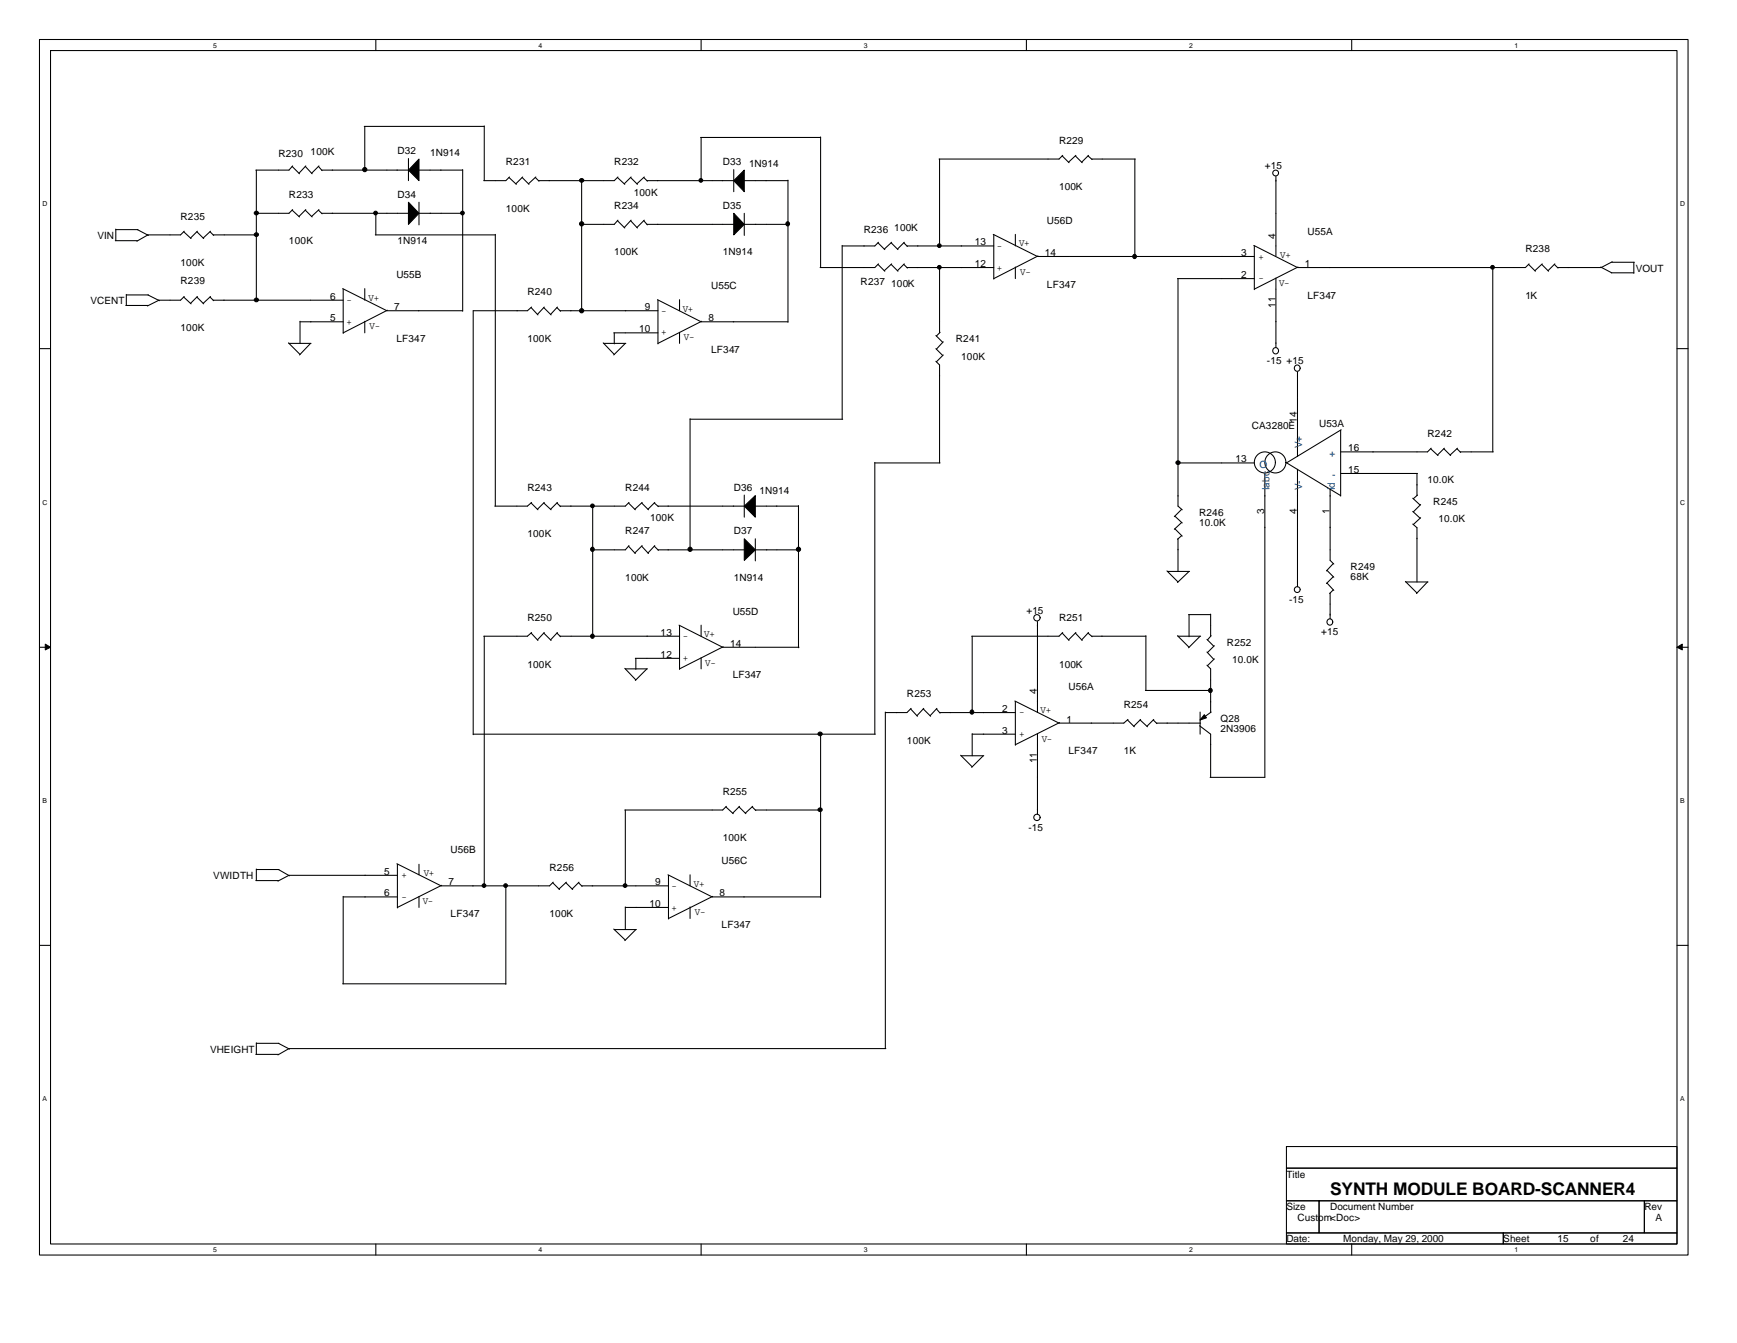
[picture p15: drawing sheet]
<svg xmlns="http://www.w3.org/2000/svg" width="279mm" height="216mm" viewBox="0 0 279 216" stroke-linecap="round" stroke-linejoin="round" font-family="sans-serif">
<defs><g id="words">
<text font-size="2.8" x="214" y="192.1">SYNTH MODULE BOARD-SCANNER4</text>
<g font-size="1.6">
<text x="170.3" y="23.1">R229</text>
<text x="44.8" y="25.3">R230</text>
<text x="50" y="25">100K</text>
<text x="63.9" y="24.8">D32</text>
<text x="69.2" y="25.1">1N914</text>
<text x="81.4" y="26.6">R231</text>
<text x="98.8" y="26.6">R232</text>
<text x="116.2" y="26.6">D33</text>
<text x="120.5" y="26.9">1N914</text>
<text x="203.5" y="27.1">+15</text>
<text x="29" y="35.3">R235</text>
<text x="46.5" y="31.8">R233</text>
<text x="63.9" y="31.8">D34</text>
<text x="81.4" y="34">100K</text>
<text x="98.8" y="33.5">R234</text>
<text x="101.9" y="31.5">100K</text>
<text x="116.2" y="33.5">D35</text>
<text x="168.4" y="36">U56D</text>
<text x="170.3" y="30.6">100K</text>
<text x="15.7" y="38.4">VIN</text>
<text x="46.5" y="39.3">100K</text>
<text x="63.9" y="39.3">1N914</text>
<text x="98.8" y="41.1">100K</text>
<text x="116.2" y="41.1">1N914</text>
<text x="138.9" y="37.4">R236</text>
<text x="143.8" y="37.2">100K</text>
<text x="156.8" y="39.5">13</text>
<text x="160.4" y="40">-</text>
<text x="163.9" y="39.6">V+</text>
<text x="168.1" y="41.1">14</text>
<text x="199.6" y="41.1">3</text>
<text x="202.4" y="41.7">+</text>
<text x="205.1" y="38.4" transform="rotate(-90 205.1 38.4)">4</text>
<text x="205.9" y="41.4">V+</text>
<text x="210.3" y="37.8">U55A</text>
<text x="245.4" y="40.6">R238</text>
<text x="29" y="45.7">R239</text>
<text x="29" y="42.8">100K</text>
<text x="63.8" y="44.7">U55B</text>
<text x="84.8" y="47.5">R240</text>
<text x="114.4" y="46.5">U55C</text>
<text x="138.4" y="45.9">R237</text>
<text x="143.3" y="46.1">100K</text>
<text x="156.8" y="42.9">12</text>
<text x="160.4" y="43.5">+</text>
<text x="164.1" y="44.2">V-</text>
<text x="168.4" y="46.3">LF347</text>
<text x="199.6" y="44.7">2</text>
<text x="202.4" y="45.2">-</text>
<text x="205.7" y="46">V-</text>
<text x="209.9" y="42.9">1</text>
<text x="263.1" y="43.7">VOUT</text>
<text x="14.6" y="48.9">VCENT</text>
<text x="29" y="53.3">100K</text>
<text x="53.1" y="51.6">5</text>
<text x="53.1" y="48.2">6</text>
<text x="55.7" y="52.2">+</text>
<text x="55.7" y="48.8">-</text>
<text x="59.3" y="48.3">V+</text>
<text x="59.4" y="52.9">V-</text>
<text x="63.4" y="49.9">7</text>
<text x="102.8" y="53.4">10</text>
<text x="103.7" y="49.9">9</text>
<text x="106.3" y="53.9">+</text>
<text x="106.3" y="50.5">-</text>
<text x="109.8" y="50.1">V+</text>
<text x="114" y="51.6">8</text>
<text x="205.1" y="49.4" transform="rotate(-90 205.1 49.4)">11</text>
<text x="210.3" y="48">LF347</text>
<text x="245.4" y="48">1K</text>
<text x="63.8" y="55">LF347</text>
<text x="84.8" y="55">100K</text>
<text x="110" y="54.7">V-</text>
<text x="114.4" y="56.7">LF347</text>
<text x="153.8" y="55">R241</text>
<text x="154.6" y="57.8">100K</text>
<text x="203.8" y="58.5">-15 +15</text>
<text x="201.3" y="68.9">CA3280E</text>
<text x="208.6" y="68" transform="rotate(-90 208.6 68)">14</text>
<text x="212.2" y="68.6">U53A</text>
<text x="229.6" y="70.2">R242</text>
<text x="198.7" y="74.3">13</text>
<text x="216.8" y="72.6">16</text>
<text x="216.8" y="76">15</text>
<text x="229.6" y="77.6">10.0K</text>
<text x="84.8" y="78.9">R243</text>
<text x="100.6" y="78.9">R244</text>
<text x="104.6" y="83.8">100K</text>
<text x="118" y="78.9">D36</text>
<text x="122.2" y="79.4">1N914</text>
<text x="192.9" y="82.9">R246</text>
<text x="203.4" y="82.6" transform="rotate(-90 203.4 82.6)">3</text>
<text x="208.6" y="82.6" transform="rotate(-90 208.6 82.6)">4</text>
<text x="213.9" y="82.6" transform="rotate(-90 213.9 82.6)">1</text>
<text x="230.5" y="81.2">R245</text>
<text x="231.4" y="84">10.0K</text>
<text x="84.8" y="86.4">100K</text>
<text x="100.6" y="85.9">R247</text>
<text x="118" y="85.9">D37</text>
<text x="192.9" y="84.5">10.0K</text>
<text x="100.6" y="93.4">100K</text>
<text x="118" y="93.4">1N914</text>
<text x="217.3" y="91.6">R249</text>
<text x="217.3" y="93.2">68K</text>
<text x="84.8" y="99.8">R250</text>
<text x="117.9" y="98.8">U55D</text>
<text x="165.1" y="98.6">+15</text>
<text x="170.3" y="99.8">R251</text>
<text x="207.3" y="96.9">-15</text>
<text x="84.8" y="107.4">100K</text>
<text x="106.3" y="105.7">12</text>
<text x="106.3" y="102.2">13</text>
<text x="109.8" y="106.3">+</text>
<text x="109.8" y="102.8">-</text>
<text x="113.3" y="102.4">V+</text>
<text x="113.5" y="107">V-</text>
<text x="117.4" y="104">14</text>
<text x="170.3" y="107.4">100K</text>
<text x="197.4" y="103.8">R252</text>
<text x="198.2" y="106.6">10.0K</text>
<text x="212.5" y="102.1">+15</text>
<text x="117.9" y="109.1">LF347</text>
<text x="145.9" y="112">R253</text>
<text x="166.8" y="111.6" transform="rotate(-90 166.8 111.6)">4</text>
<text x="171.9" y="111">U56A</text>
<text x="180.8" y="113.8">R254</text>
<text x="145.9" y="119.5">100K</text>
<text x="161.2" y="117.9">3</text>
<text x="161.2" y="114.5">2</text>
<text x="163.9" y="118.5">+</text>
<text x="163.9" y="115">-</text>
<text x="167.4" y="114.6">V+</text>
<text x="167.6" y="119.2">V-</text>
<text x="171.5" y="116.2">1</text>
<text x="196.3" y="116.1">Q28</text>
<text x="196.3" y="117.6">2N3906</text>
<text x="166.8" y="122.7" transform="rotate(-90 166.8 122.7)">11</text>
<text x="171.9" y="121.2">LF347</text>
<text x="180.8" y="121.2">1K</text>
<text x="116.2" y="127.8">R255</text>
<text x="72.5" y="137.2">U56B</text>
<text x="116.2" y="135.2">100K</text>
<text x="165.4" y="133.5">-15</text>
<text x="34.3" y="141.3">VWIDTH</text>
<text x="61.8" y="140.6">5</text>
<text x="64.6" y="141.1">+</text>
<text x="68.2" y="140.8">V+</text>
<text x="72.1" y="142.3">7</text>
<text x="88.4" y="140">R256</text>
<text x="105.4" y="142.3">9</text>
<text x="108" y="142.9">-</text>
<text x="111.6" y="142.6">V+</text>
<text x="116.1" y="138.9">U56C</text>
<text x="61.8" y="144.1">6</text>
<text x="64.6" y="144.7">-</text>
<text x="68" y="145.4">V-</text>
<text x="72.5" y="147.4">LF347</text>
<text x="88.4" y="147.4">100K</text>
<text x="104.5" y="145.8">10</text>
<text x="108" y="146.4">+</text>
<text x="111.8" y="147.1">V-</text>
<text x="115.7" y="144.1">8</text>
<text x="116.1" y="149.2">LF347</text>
<text x="33.8" y="169.2">VHEIGHT</text>
<text x="206.9" y="189.3">Title</text>
<text x="206.9" y="194.6">Size</text>
<text x="208.7" y="196.3">Custom&lt;Doc&gt;</text>
<text x="214" y="194.6">Document Number</text>
<text x="264.5" y="194.6">Rev</text>
<text x="266.3" y="196.3">A</text>
<text x="206.9" y="199.7">Date:</text>
<text x="216.1" y="199.7">Monday, May 29, 2000</text>
<text x="241.8" y="199.7">Sheet</text>
<text x="250.5" y="199.7">15</text>
<text x="255.8" y="199.7">of</text>
<text x="261" y="199.7">24</text>
</g>
<g font-size="1.6" fill="#004080">
<text x="202.6" y="75.2">O</text>
<text x="209.5" y="72.1" transform="rotate(-90 209.5 72.1)">V+</text>
<text x="213.9" y="73.4">+</text>
<text x="214.3" y="76.9">-</text>
<text x="204.2" y="78.8" transform="rotate(-90 204.2 78.8)">Iabc</text>
<text x="209.5" y="78.8" transform="rotate(-90 209.5 78.8)">V-</text>
<text x="214.7" y="78.8" transform="rotate(-90 214.7 78.8)">Id</text>
</g>
<g font-size="1.1">
<text x="34.3" y="7.7">5</text>
<text x="86.6" y="7.7">4</text>
<text x="138.9" y="7.7">3</text>
<text x="191.3" y="7.7">2</text>
<text x="243.6" y="7.7">1</text>
<text x="6.9" y="33.2">D</text>
<text x="270.3" y="33.2">D</text>
<text x="6.9" y="81.1">C</text>
<text x="270.3" y="81.1">C</text>
<text x="6.9" y="129.1">B</text>
<text x="270.3" y="129.1">B</text>
<text x="6.9" y="177">A</text>
<text x="270.3" y="177">A</text>
<text x="34.3" y="201.3">5</text>
<text x="86.6" y="201.3">4</text>
<text x="138.9" y="201.3">3</text>
<text x="191.3" y="201.3">2</text>
<text x="243.6" y="201.3">1</text>
</g>
</g></defs>
<g fill="none" stroke="#000" stroke-width=".17">
<path d="M6.3 6.3h265.2v195.5h-265.2zM8.1 8.1h261.6v191.9h-261.6zM60.5 6.3v1.8M112.8 6.3v1.8M165.1 6.3v1.8M217.4 6.3v1.8M18.5 38.7h3.6M18.6 36.9h3.6M18.6 36.8v1.9M22.1 36.9l1.8 .9M23.8 37.8l-1.8 1M29.5 37.3l1.2 1.1"/>
<path d="M29.6 37.2l-.6 .6h-5.3M31.7 37.3l1.1 1.1M31.7 37.2l-1.1 1.1M33.8 37.3l.6 .5M33.9 37.2l-1.2 1.1M34.3 37.8h7M41.2 27.3v21M47 26.8l1.2 1.1M47 33.8l1.2 1.1M47.1 26.7l-.6 .6h-5.4M47.1 33.7l-.6 .6h-5.4M49.1 26.8l1.1 1.1"/>
<path d="M49.1 33.8l1.1 1.1M49.2 26.7l-1.1 1.2M49.2 33.7l-1.1 1.1M51.2 26.8l.6 .6M51.2 33.8l.6 .6M51.3 26.7l-1.2 1.2M51.3 33.7l-1.2 1.1M51.7 27.3h14M51.7 34.3h14.1M58.6 20.3h19.3M58.7 20.3v7.1M60.4 37.8h19.3"/>
<path d="M60.5 34.2v3.6M65.7 25.5v3.5M67.3 27.3h7.1M67.4 32.5v3.7M67.4 34.3h7.1M74.4 27.3v22.7M77.9 20.2v8.8M79.7 37.7v43.7M81.9 28.5l1.2 1.1M82 28.4l-.6 .6h-3.6M84 28.5l1.1 1.1M84.1 28.4l-1.1 1.1"/>
<path d="M86.1 28.5l.6 .6M86.2 28.4l-1.2 1.1M93.6 29v21M99.3 35.5l1.2 1.2M99.3 28.5l1.2 1.1M99.4 35.4l-.6 .7h-5.3M99.4 28.4l-.6 .6h-12.2M101.4 35.5l1.1 1.2M101.4 28.5l1.1 1.1M101.5 35.4l-1.1 1.2M101.5 28.4l-1.1 1.1M103.5 35.5l.6 .7"/>
<path d="M103.5 28.5l.6 .6M103.6 35.4l-1.2 1.2M103.6 28.4l-1.2 1.1M104.1 36.1h14M104.1 29h13.9M112.7 22.1h19.3M112.8 22.1v7M118 27.3v3.5M119.6 29h7.1M119.7 36.1h7.1M119.7 34.3v3.5M126.7 29v22.8"/>
<path d="M132 22v21M135.5 39.5v27.9M141.2 39l1.1 1.1M141.3 38.9l-.6 .6h-5.2M143.3 39l1.1 1.1M143.4 38.9l-1.2 1.1M145.4 39l.6 .6M145.5 38.9l-1.1 1.1M145.9 39.5h14M151.1 25.6v14M159.8 37.7l7.1 3.5h34.9M159.9 37.8v7.1"/>
<path d="M163.3 37.7v1.8M170.9 25.1l1.1 1.1M170.9 25l-.6 .6h-19.3M173 25.1l1.1 1.1M173.1 25l-1.2 1.1M175 25.1l.7 .6M175.1 25l-1.1 1.1M175.6 25.6h7M182.5 25.6v15.7M201.7 39.5l7 3.5h36.7l.6-.6M201.8 39.5v7.1M205.2 28.4v12.7"/>
<path d="M205.7 27.8a.47 .47 0 0 0-.7-.4 .47 .47 0 0 0 0 .8 .47 .47 0 0 0 .7-.4M6.3 56h1.8M20.2 49.1h3.6M20.3 47.4h3.6M20.3 47.3v1.8M23.8 47.4l1.9 .9M25.6 48.3l-1.9 .9M29.5 47.8l1.2 1.1M29.6 47.7l-.6 .6h-3.5M31.7 47.8l1.1 1.1M31.7 47.7l-1.1 1.1M33.8 47.8l.6 .5"/>
<path d="M33.9 47.7l-1.2 1.1M34.3 48.3h20.9M46.4 55.1l1.9 1.9M46.5 55.2h3.5M48.3 51.7h6.9M48.3 51.6v3.6M50 55.2l-1.8 1.9M55.1 46.4l7.1 3.6h12.2M55.2 46.5v7.1M58.7 46.4v1.9M58.7 51.6v1.9M62.3 49.9l-7.1 3.6"/>
<path d="M85.4 49.4l1.1 1.2M85.5 49.4l-.7 .6h-8.7v68.1M87.5 49.4l1.1 1.2M87.5 49.4l-1.1 1.1M89.6 49.4l.6 .6M89.7 49.4l-1.1 1.1M90.1 50h15.7M97 55.1l1.8 1.9M97.1 55.2h3.6M98.7 53.5h7.1M98.8 53.5v1.8M100.6 55.2l-1.9 1.9"/>
<path d="M105.7 48.2l7.1 3.5h13.9M105.8 48.3v7M109.3 48.2v1.8M109.3 53.4v1.8M112.9 51.6l-7.1 3.6M141.2 42.5l1.1 1.1M141.3 42.4l-.6 .6h-8.8M143.3 42.5l1.1 1.1M143.4 42.4l-1.2 1.1M145.4 42.5l.6 .6M145.5 42.4l-1.1 1.1M145.9 43h14"/>
<path d="M150.5 58.1l.6 .6v15.7M150.5 56l1.1 1.2M150.5 53.9l1.1 1.1M151.1 42.9v10.6M151.2 53.4l-.6 .6M151.7 57.1l-1.1 1.1M151.7 54.9l-1.1 1.2M163.3 42.9v1.9M167 41.1l-7.1 3.7M189.4 44.8h12.4M189.5 44.8v36.6l.7 .6M205.2 44.7v11.2"/>
<path d="M208.7 59.8v13.6M208.8 42.9l-7 3.6M240.1 42.9v29.7M245.9 42.5l1.1 1.1M248 42.5l1.1 1.1M248.1 42.4l-1.2 1.1M250 42.5l.6 .6M250.1 42.4l-1.1 1.1M257.5 42.9l1.7 1M259.2 43.9h3.6M259.2 42.2h3.7M259.3 42.1l-1.7 .9h-7.1"/>
<path d="M262.8 42.2v1.7M269.7 56h1.8M111 67.3v21.1M111 67.4h24.6M119.7 79.6v3.5M140.7 74.4h10.5M140.7 74.3v43.7M189.4 74.4h12.4M203.5 76.1v48.9h-8.9M206.8 74.3l8.8 5.4M208.7 75.4v18.9M214 78.6v11.5l.5 .6"/>
<path d="M215.6 69.2v10.6M215.6 76.1h12.4M215.7 69.1l-8.8 5.3M227.9 76.1v3.6M228 79.6l-.7 .6M230.1 72.1l1.2 1.1M230.2 72.1l-.6 .5h-14M232.2 72.1l1.1 1.1M232.3 72.1l-1.1 1.1M234.4 72.1l.5 .6M234.4 72.1l-1.1 1.1M234.9 72.6h5.3"/>
<path d="M85.4 80.9l1.1 1.1M85.5 80.8l-.7 .6h-5.2M87.5 80.9l1.1 1.1M87.5 80.8l-1.1 1.1M89.6 80.9l.6 .5M89.7 80.8l-1.1 1.1M95.3 81.4v21M101.1 87.8l1.1 1.2M101.1 80.9l1.1 1.1M101.2 80.8l-.6 .6h-10.5M101.2 87.7l-.6 .7h-5.4M103.2 87.8l1.1 1.2"/>
<path d="M103.2 80.9l1.1 1.1M103.3 87.7l-1.2 1.2M103.3 80.8l-1.2 1.1M105.2 87.8l.7 .7M105.2 80.9l.7 .5M105.3 87.7l-1.1 1.2M105.3 80.8l-1.1 1.1M105.8 81.4h13.9M105.8 88.4h14M121.4 81.4h7M121.5 86.6v3.6M121.5 88.4h7"/>
<path d="M128.4 81.3v22.8M166.9 99.9v14.7M187.7 91.8l1.8 1.8M187.8 91.9h3.5M189 83l1.2 1.1M189 85l1.2 1.2M189.5 86.6v5.3M190.1 81.9l-1.2 1.2M190.1 84l-1.2 1.1M190.1 86.1l-.7 .6M191.2 98.8h3.5M191.3 91.9l-1.9 1.7"/>
<path d="M191.3 98.8v3.6M194.7 98.7v3.6M209.1 94.7a.47 .47 0 0 0-.7-.3 .47 .47 0 0 0 0 .8 .47 .47 0 0 0 .7-.4M213.4 91.7l1.1 1.1M213.4 93.7l1.1 1.2M214 95.3v4.2M214.5 90.6l-1.1 1.2M214.5 92.7l-1.1 1.1M214.5 94.8l-.6 .6M226.1 93.5l1.8 1.8M226.1 93.6h3.6M227.2 84.2l.7 .6v8.8"/>
<path d="M227.2 82.2l1.2 1.1M227.2 80.1l1.2 1.1M228.5 83.2l-1.2 1.1M228.5 81.1l-1.2 1.2M229.6 93.6l-1.8 1.8M6.3 104.1h1.8M76.1 118h64.7M77.9 102.3v40.2M85.4 101.8l1.1 1.2M85.5 101.7l-.7 .6h-7M87.5 101.8l1.1 1.2M87.5 101.7l-1.1 1.2"/>
<path d="M89.6 101.8l.6 .6M89.7 101.7l-1.1 1.2M90.1 102.3h19.2M100.5 107.4l1.8 1.9M100.6 107.5h3.5M102.2 105.8h7.1M102.3 105.8v1.8M104.1 107.5l-1.9 1.9M109.2 100.5l7 3.6h12.3M109.3 100.6v7M112.8 100.5v1.8M112.8 105.7v1.8"/>
<path d="M116.3 104l-7 3.5M132 117.9v26.4M142.4 114.5v54.1M146.5 114l1.1 1.1M146.6 113.9l-.7 .7h-3.5M148.5 114l1.2 1.1M148.6 113.9l-1.1 1.2M150.6 114l.6 .6M150.7 113.9l-1.1 1.2M151.1 114.6h12.2M156.4 118h6.9M156.4 102.3v12.3"/>
<path d="M156.4 117.9v3.6M163.2 112.7l7.1 3.5h10.5l.6-.5M163.3 112.8v7M166.9 117.9v13M170.4 116.2l-7.1 3.5M170.9 101.8l1.1 1.2M170.9 101.7l-.6 .6h-14M173 101.8l1.1 1.2M173.1 101.7l-1.2 1.2M175 101.8l.7 .6M175.1 101.7l-1.1 1.2M175.6 102.3h8.7"/>
<path d="M181.4 115.7l1.1 1.1M183.4 115.7l1.2 1.1M183.5 115.7l-1.1 1.1M184.2 111h10.5M184.3 102.2v8.8M185.5 115.7l.6 .6M185.6 115.7l-1.1 1.1M186 116.2h7.1M189.4 102.2l1.9 1.9M189.5 102.3h3.6M193 116.7l1.7 1.3v7M193 102.3l-1.8 1.8"/>
<path d="M193 114.5v3.5M194.1 106.9l.6 .6v7.1M194.1 104.8l1.1 1.2M194.1 102.8l1.1 1.1M194.8 114.5l-1.8 1.2M194.8 102.2l-.6 .7M195.3 103.8l-1.1 1.1M195.3 105.9l-1.1 1.1M269.7 104.1h1.8M41.2 139.7v1.9M41.2 139.8h3.7M44.8 139.8l1.8 1"/>
<path d="M63.8 138.9l7.2 3.5h17.4l.6-.6M63.9 138.9v7.1M67.4 138.9v1.7M100.6 130.2v12.3M116.8 129.7l1.1 1.1M116.8 129.6l-.6 .6h-15.7M118.9 129.7l1.1 1.1M119 129.6l-1.1 1.1M121 129.7l.6 .6M121.1 129.6l-1.2 1.1M121.5 130.2h10.6M154.5 121.4l1.9 1.9"/>
<path d="M154.6 121.5h3.6M158.2 121.5l-1.9 1.9M6.3 152h1.8M41.1 141.6h3.7M55.1 158.2h26.3M55.2 144.1v14.1M55.2 144.2h8.7M63.9 140.7h-17.4l-1.8 .9M67.4 144.1v1.8M71 142.3l-7.1 3.6M81.4 142.4v15.8M88.9 141.9l1.1 1.1"/>
<path d="M91 141.9l1.1 1.1M91.1 141.8l-1.2 1.1M93 141.9l.6 .6M93.1 141.8l-1.1 1.1M93.6 142.4h13.9M98.7 149.4l1.9 1.7M98.8 149.4h3.6M100.6 145.9h6.9M100.6 145.8v3.6M102.3 149.4l-1.8 1.8M107.4 140.6l7.2 3.6h17.4M107.5 140.7v7"/>
<path d="M111 140.6v1.8M111 145.8v1.9M114.6 144.1l-7.1 3.6M269.7 152h1.8M41.1 169.5h3.7M41.2 167.7h3.7M41.2 167.6v1.9M44.8 167.7l1.8 1M142.5 168.6h-96l-1.8 1M60.5 200v1.8M112.8 200v1.8M165.1 200v1.8"/>
<path d="M206.9 184.3h62.8v3.5h-62.8zM206.9 187.8h62.8v5.2h-62.8zM206.9 193h5.3v5.2h-5.3zM206.9 198.2h34.9v1.8h-34.9zM212.2 193h52.3v5.2h-52.3zM217.4 200v1.8M241.8 198.2h27.9v1.8h-27.9zM264.5 193h5.2v5.2h-5.2z"/>
<circle cx="205.2" cy="56.4" r=".49"/>
<circle cx="208.6" cy="59.2" r=".49"/>
<circle cx="203.5" cy="74.3" r="1.69"/>
<circle cx="205.1" cy="74.3" r="1.69"/>
<circle cx="166.8" cy="99.3" r=".51"/>
<circle cx="213.9" cy="100" r=".49"/>
<circle cx="166.8" cy="131.4" r=".51"/>
</g>
<g fill="#000" stroke="#000" stroke-width=".16">
<path d="M7.3 103.5l.8 .6-.8 .4z" fill-rule="evenodd"/>
<path d="M269.7 104.1l.9-.6v1z" fill-rule="evenodd"/>
</g>
<g fill="#000" stroke="#000" stroke-width=".17">
<path d="M65.7 32.5l1.7 1.8-1.7 1.8z" fill-rule="evenodd"/>
<path d="M67.4 25.6v3.4l-1.7-1.7z" fill-rule="evenodd"/>
<path d="M118 34.3l1.7 1.8-1.7 1.7z" fill-rule="evenodd"/>
<path d="M118 29l1.7-1.7v3.5z" fill-rule="evenodd"/>
<path d="M119.7 86.6l1.8 1.8-1.8 1.7z" fill-rule="evenodd"/>
<path d="M119.7 81.4l1.8-1.7v3.4z" fill-rule="evenodd"/>
<path d="M193.7 114.9l.4 .5-1.1 .3z" fill-rule="evenodd"/>
</g>
<g fill="#000" stroke="#000" stroke-width=".17">
<circle cx="41.3" cy="37.7" r=".32"/>
<circle cx="41.3" cy="34.2" r=".32"/>
<circle cx="58.7" cy="27.3" r=".34"/>
<circle cx="60.4" cy="34.2" r=".3"/>
<circle cx="74.4" cy="34.2" r=".3"/>
<circle cx="93.6" cy="36" r=".34"/>
<circle cx="93.6" cy="29" r=".32"/>
<circle cx="112.7" cy="29" r=".3"/>
<circle cx="126.7" cy="36" r=".32"/>
<circle cx="151.1" cy="39.5" r=".3"/>
<circle cx="41.3" cy="48.2" r=".32"/>
<circle cx="93.6" cy="50" r=".34"/>
<circle cx="151.1" cy="43" r=".3"/>
<circle cx="182.5" cy="41.2" r=".32"/>
<circle cx="240.1" cy="43" r=".3"/>
<circle cx="189.5" cy="74.4" r=".32"/>
<circle cx="95.3" cy="88.3" r=".32"/>
<circle cx="95.3" cy="81.3" r=".3"/>
<circle cx="111" cy="88.3" r=".34"/>
<circle cx="128.4" cy="88.3" r=".34"/>
<circle cx="95.3" cy="102.3" r=".32"/>
<circle cx="131.9" cy="118" r=".32"/>
<circle cx="156.3" cy="114.5" r=".32"/>
<circle cx="194.7" cy="111" r=".32"/>
<circle cx="131.9" cy="130.2" r=".32"/>
<circle cx="77.9" cy="142.4" r=".3"/>
<circle cx="81.3" cy="142.4" r=".3"/>
<circle cx="100.5" cy="142.4" r=".3"/>
</g>
<use href="#words"/>
</svg>
